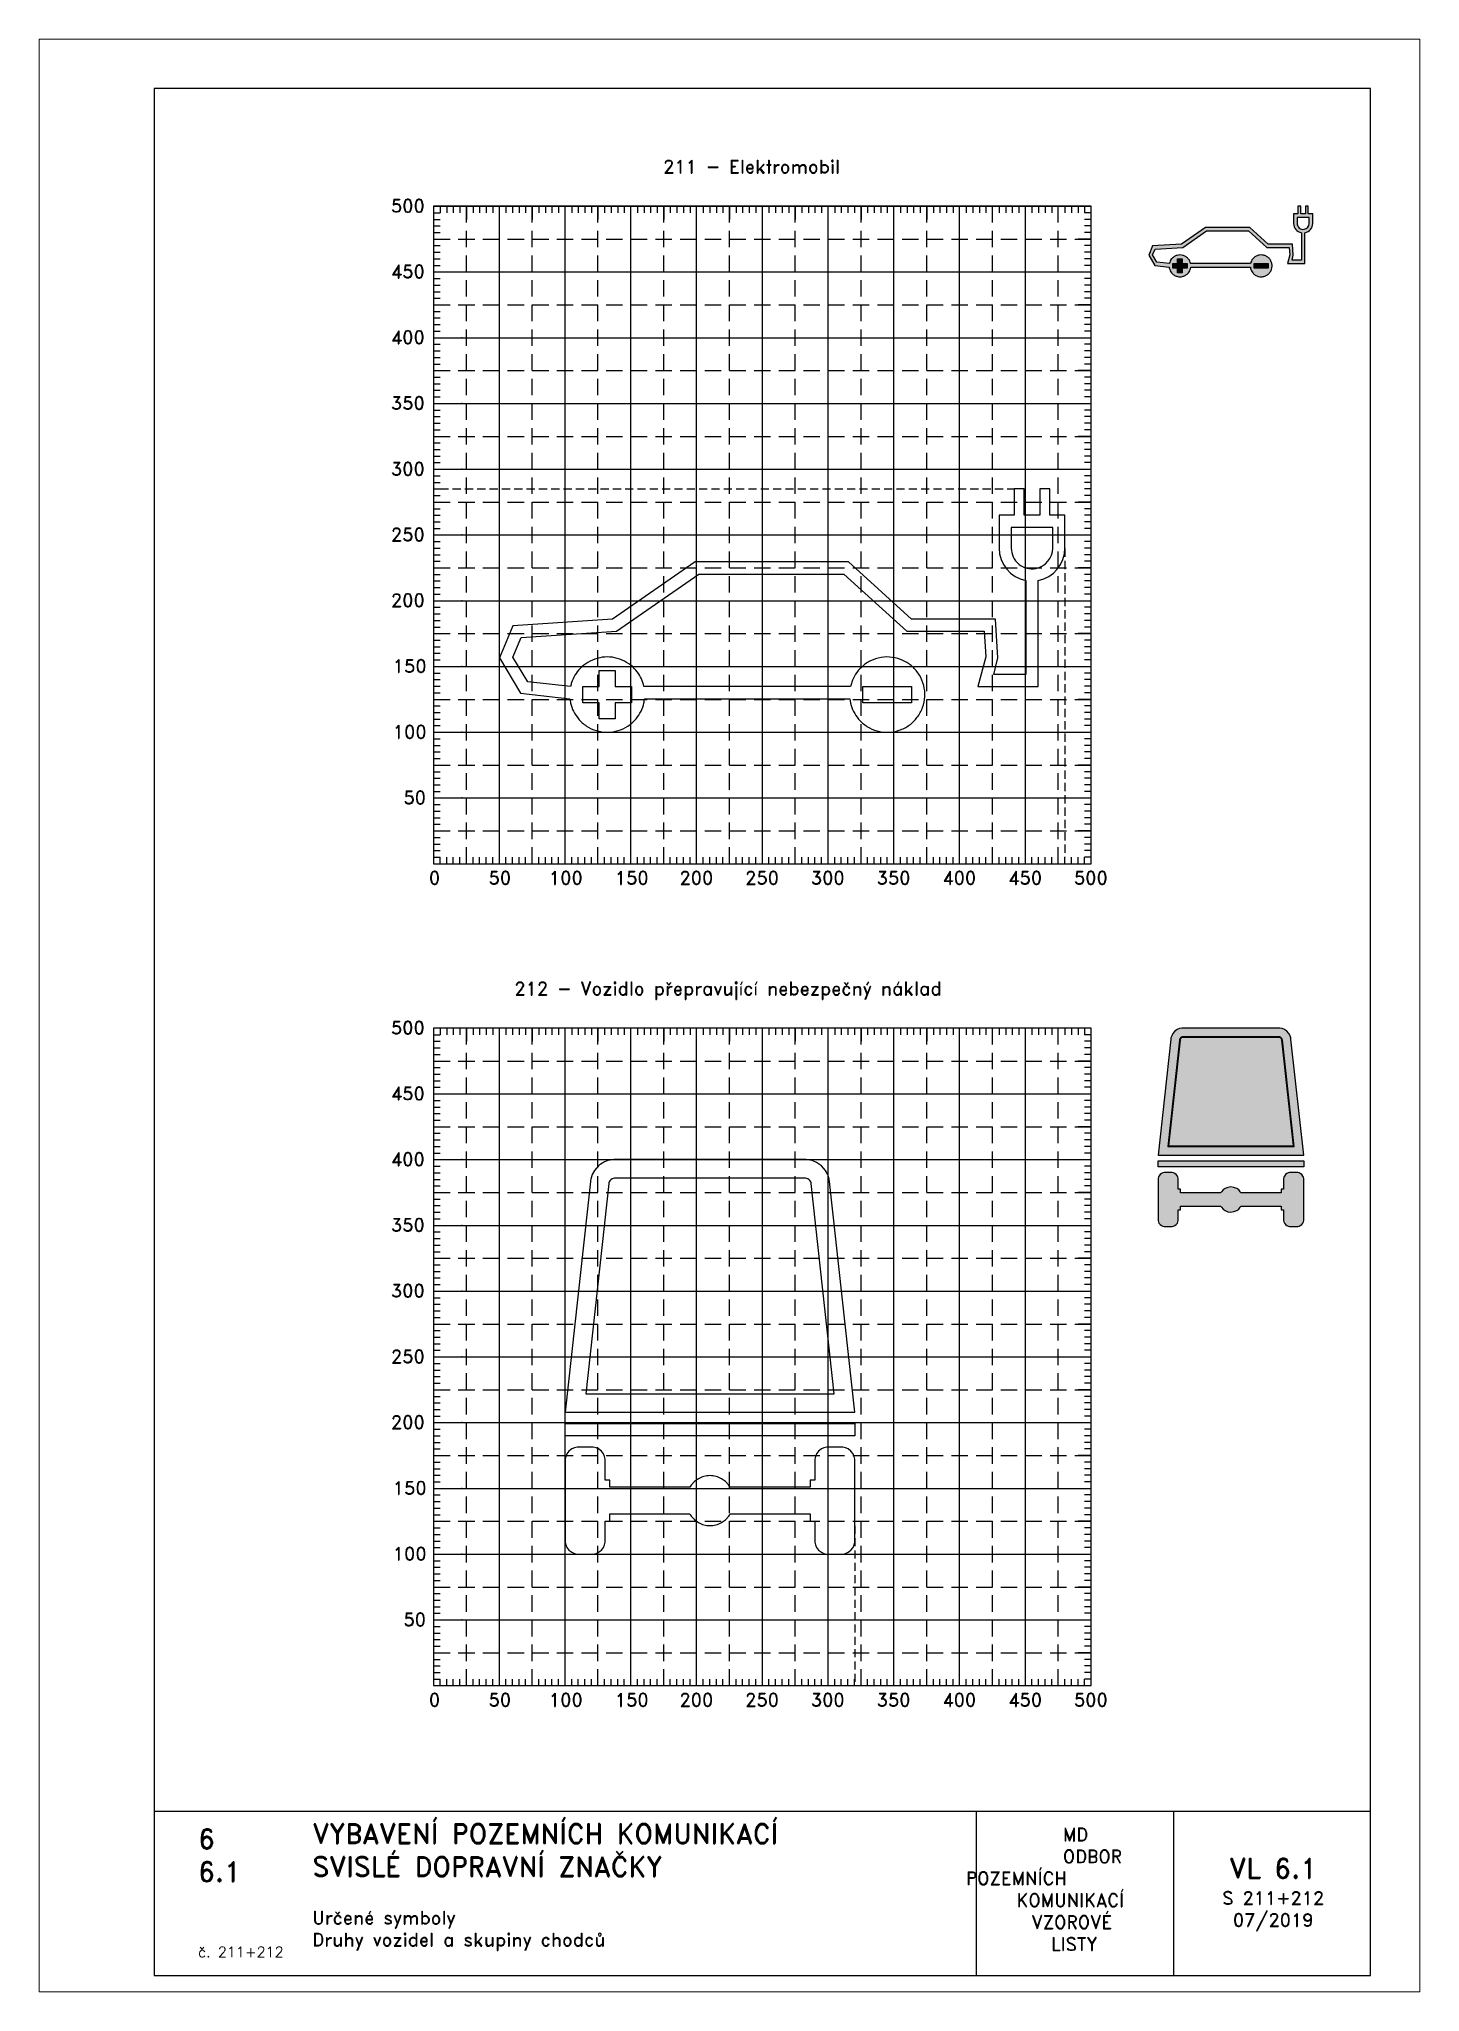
# Paper-space layout '211+212' of a CAD drawing. Header units: millimetres. Extents: x 0 to 210, y 0 to 297.
import ezdxf

# ---------------------------------------------------------------- set-up
doc = ezdxf.new("R2010")
doc.units = ezdxf.units.MM
doc.header["$LTSCALE"] = 5
doc.linetypes.add('ČÁRKOVANÁX2', pattern=[1.5, 1, -0.5])
for name, color, linetype in [('Kóty', 2, 'Continuous'), ('Pomocná', 2, 'Continuous'), ('Rozpiska', 7, 'Continuous'), ('Značka', 7, 'Continuous')]:
    doc.layers.add(name, color=color, linetype=linetype)
doc.layers.add('Rámeček', color=6, linetype='Continuous', plot=False)
doc.styles.get("Standard").update_dxf_attribs({"font": 'romand.shx', "height": 25})

psp = doc.layouts.new('211+212')

# ---------------------------------------------------------------- texts
at = {"layer": 'Kóty', "char_height": 2, "attachment_point": 1}
for s, insert in [('\\pi34.90469;211 - Elektromobil', (60, 278.6)), ('\\pi12.28553;212 - Vozidlo přepravující nebezpečný náklad', (60, 153.6))]:
    psp.add_mtext_dynamic_manual_height_columns(s, width=100, gutter_width=125, heights=[0], dxfattribs=dict(at, insert=insert))
at = {"layer": 'Pomocná', "char_height": 2, "attachment_point": 1}
for s, insert in [('\\pi1.41968;500', (52.09, 272.65)), ('\\pi1.41968;450', (52.09, 262.65)), ('\\pi1.41968;400', (52.09, 252.65)), ('\\pi1.41968;350', (52.09, 242.65)), ('\\pi1.41968;300', (52.09, 232.65)), ('\\pi1.41968;250', (52.09, 222.65)), ('\\pi1.41968;200', (52.09, 212.65)), ('\\pi1.70539;150', (52.09, 202.65)), ('\\pi1.70539;100', (52.09, 192.65)), ('\\pi3.32444;50', (52.09, 182.65)), ('\\pi2.6146;0', (56.68, 170.43)), ('\\pi1.66222;50', (66.69, 170.43)), ('\\pi0.85269;100', (76.68, 170.43)), ('\\pi0.85269;150', (86.71, 170.43)), ('\\pi0.70984;200', (96.68, 170.43)), ('\\pi0.70984;250', (106.67, 170.43)), ('\\pi0.70984;300', (116.66, 170.43)), ('\\pi0.70984;350', (126.68, 170.43)), ('\\pi0.70984;400', (136.67, 170.43)), ('\\pi0.70984;450', (146.68, 170.43)), ('\\pi0.70984;500', (156.67, 170.43)), ('\\pi1.41968;500', (52.09, 147.65)), ('\\pi1.41968;450', (52.09, 137.65)), ('\\pi1.41968;400', (52.09, 127.65)), ('\\pi1.41968;350', (52.09, 117.65)), ('\\pi1.41968;300', (52.09, 107.65)), ('\\pi1.41968;250', (52.09, 97.65)), ('\\pi1.41968;200', (52.09, 87.65)), ('\\pi1.70539;150', (52.09, 77.65)), ('\\pi1.70539;100', (52.09, 67.65)), ('\\pi3.32444;50', (52.09, 57.65)), ('\\pi2.6146;0', (56.68, 45.43)), ('\\pi1.66222;50', (66.69, 45.43)), ('\\pi0.85269;100', (76.68, 45.43)), ('\\pi0.85269;150', (86.71, 45.43)), ('\\pi0.70984;200', (96.68, 45.43)), ('\\pi0.70984;250', (106.67, 45.43)), ('\\pi0.70984;300', (116.66, 45.43)), ('\\pi0.70984;350', (126.68, 45.43)), ('\\pi0.70984;400', (136.67, 45.43)), ('\\pi0.70984;450', (146.68, 45.43)), ('\\pi0.70984;500', (156.67, 45.43))]:
    psp.add_mtext_dynamic_manual_height_columns(s, width=6.5625, gutter_width=100, heights=[0], dxfattribs=dict(at, insert=insert))
at = {"layer": 'Rozpiska', "color": 7}
for s, width, heights, insert, char_height, attachment_point in [('6', 149.0422, [0], (24.17, 24.77), 3, 1), ('{\\C6;VYBAVENÍ POZEMNÍCH KOMUNIKACÍ\\P}SVISLÉ DOPRAVNÍ ZNAČKY{\\H1.34524x; }', 149.0422, [0], (41.56, 25.56), 3, 1), ('\\pi14.7414;{\\C6;MD\\P\\pi2.36044;}ODBOR POZEMNÍCH{\\H1.57143x; }\\P\\pi7.69378;KOMUNIKACÍ{\\H1.5x; }\\P\\pi9.97949;{\\C6;VZOROVÉ\\H1.47619x; \\H0.67742x;\\P\\pi12.93187;LISTY\\H1.26984x; }', 33.1018, [0], (140.95, 24.95), 2, 1), ('6.1', 149.0422, [0], (24.17, 19.78), 3, 1), ('{\\H1.5x;\\C6;VL 6.1\\P\\H0.66667x;S 211+212\\H1.66666x; \\H0.6x;\\P07/2019\\H1.80159x; }', 21.4411, [0], (187.69, 14.78), 2, 5), ('{\\C6;Určené symboly\\P}Druhy vozidel a skupiny chodců{\\H1.83333x; }', 149.0422, [0], (41.56, 12.29), 2, 1), ('{\\C6;č. 211+212}', 18.3305, [2.67], (24.17, 6.88), 1.6, 1)]:
    psp.add_mtext_dynamic_manual_height_columns(s, width=width, gutter_width=100, heights=heights, dxfattribs=dict(at, insert=insert, char_height=char_height, attachment_point=attachment_point))

# ---------------------------------------------------------------- hatches: boundary and pattern name
at = {"layer": 'Značka'}
h = psp.add_hatch(color=249, dxfattribs=at)
h.dxf.hatch_style = 1
edge = h.paths.add_edge_path(flags=16)
edge.add_arc((192.24, 268.96), 0.914, 280.6658, 360)
edge.add_line((193.15, 268.96), (193.15, 269.88))
edge.add_line((193.15, 269.88), (191.32, 269.88))
edge.add_line((191.32, 269.88), (191.32, 268.96))
edge.add_arc((192.24, 268.96), 0.914, 180, 280.6658)
edge = h.paths.add_edge_path()
edge.add_arc((173.42, 262.46), 1.56, 206.3008, 220.6126)
edge.add_arc((173.45, 262.42), 1.56, 218.789, 236.5717)
edge.add_arc((173.46, 262.42), 1.56, 236.4753, 254.2419)
edge.add_arc((173.51, 262.41), 1.57, 252.342, 270.0678)
edge.add_arc((173.51, 262.41), 1.57, 269.969, 287.6393)
edge.add_arc((173.55, 262.43), 1.58, 285.9805, 303.5821)
edge.add_arc((173.54, 262.46), 1.61, 303.5042, 320.8019)
edge.add_arc((173.6, 262.47), 1.56, 319.0734, 333.3835)
edge.add_arc((173.73, 262.4), 1.42, 333.2933, 348.8491)
edge.add_arc((173.39, 262.51), 1.77, 347.7281, 350.8639)
edge.add_line((175.14, 262.22), (175.15, 262.32))
edge.add_line((175.15, 262.32), (175.16, 262.32))
edge.add_line((175.16, 262.32), (184.21, 262.32))
edge.add_line((184.21, 262.32), (184.22, 262.22))
edge.add_line((184.22, 262.22), (184.24, 262.13))
edge.add_arc((185.76, 262.46), 1.56, 192.2769, 206.7627)
edge.add_arc((185.76, 262.45), 1.56, 206.6901, 221.2935)
edge.add_arc((185.8, 262.42), 1.56, 219.4364, 237.5619)
edge.add_arc((185.8, 262.42), 1.56, 237.4598, 255.5686)
edge.add_arc((185.85, 262.41), 1.57, 253.6352, 271.7192)
edge.add_arc((185.86, 262.42), 1.58, 271.6221, 289.5969)
edge.add_arc((185.9, 262.44), 1.58, 287.8929, 305.8243)
edge.add_arc((185.9, 262.44), 1.58, 305.7252, 323.6706)
edge.add_arc((185.93, 262.47), 1.58, 322.017, 339.9616)
edge.add_arc((185.93, 262.48), 1.58, 339.8693, 357.8121)
edge.add_arc((185.93, 262.52), 1.58, 356.1598, 374.099)
edge.add_arc((185.93, 262.52), 1.58, 13.998, 31.9312)
edge.add_arc((185.91, 262.56), 1.58, 30.2897, 48.2325)
edge.add_arc((185.91, 262.56), 1.58, 48.1311, 66.0787)
edge.add_arc((185.87, 262.58), 1.58, 64.4318, 82.3635)
edge.add_arc((185.86, 262.59), 1.57, 82.2564, 100.2369)
edge.add_arc((185.82, 262.58), 1.58, 98.6077, 116.5647)
edge.add_arc((185.83, 262.55), 1.61, 116.4809, 134.1141)
edge.add_arc((185.77, 262.55), 1.56, 132.3568, 146.943)
edge.add_arc((185.65, 262.62), 1.42, 146.859, 162.7139)
edge.add_arc((185.96, 262.49), 1.77, 161.5602, 164.7621)
edge.add_line((184.26, 262.95), (184.23, 262.86))
edge.add_line((184.23, 262.86), (175.16, 262.86))
edge.add_line((175.16, 262.86), (175.13, 262.86))
edge.add_line((175.13, 262.86), (175.1, 262.94))
edge.add_arc((173.15, 262.42), 2.02, 15.0388, 17.5879)
edge.add_arc((173.6, 262.55), 1.56, 17.7643, 30.9699)
edge.add_arc((173.59, 262.55), 1.56, 30.9143, 44.1846)
edge.add_arc((173.56, 262.59), 1.56, 42.4803, 58.9738)
edge.add_arc((173.56, 262.59), 1.56, 58.8999, 75.3822)
edge.add_arc((173.51, 262.59), 1.57, 73.6049, 90.0511)
edge.add_arc((173.51, 262.59), 1.57, 89.9728, 106.3757)
edge.add_arc((173.47, 262.58), 1.58, 104.8237, 121.1525)
edge.add_arc((173.48, 262.55), 1.61, 121.0931, 137.1318)
edge.add_arc((173.42, 262.55), 1.56, 135.5127, 148.7876)
edge.add_arc((173.3, 262.62), 1.42, 148.7186, 163.1695)
edge.add_arc((173.62, 262.49), 1.77, 162.1247, 165.026)
edge.add_arc((177.05, 261.57), 5.32, 165.0314, 165.9986)
edge.add_line((171.89, 262.86), (170.01, 263.07))
edge.add_line((170.01, 263.07), (169.35, 264.16))
edge.add_line((169.35, 264.16), (169.71, 265.03))
edge.add_line((169.71, 265.03), (173.92, 265.31))
edge.add_line((173.92, 265.31), (177.55, 267.82))
edge.add_line((177.55, 267.82), (183.93, 267.82))
edge.add_line((183.93, 267.82), (186.72, 265.3))
edge.add_line((186.72, 265.3), (190.13, 265.3))
edge.add_line((190.13, 265.3), (190.2, 264.17))
edge.add_line((190.2, 264.17), (189.86, 262.86))
edge.add_line((189.86, 262.86), (192.51, 262.86))
edge.add_line((192.51, 262.86), (192.51, 267.54))
edge.add_arc((192.24, 268.96), 1.45, 280.6658, 360)
edge.add_line((193.69, 268.96), (193.69, 270.41))
edge.add_line((193.69, 270.41), (193.02, 270.41))
edge.add_line((193.02, 270.41), (193.02, 271.57))
edge.add_line((193.02, 271.57), (192.59, 271.57))
edge.add_line((192.59, 271.57), (192.59, 270.41))
edge.add_line((192.59, 270.41), (191.89, 270.41))
edge.add_line((191.89, 270.41), (191.89, 271.57))
edge.add_line((191.89, 271.57), (191.45, 271.57))
edge.add_line((191.45, 271.57), (191.45, 270.41))
edge.add_line((191.45, 270.41), (190.79, 270.41))
edge.add_line((190.79, 270.41), (190.79, 268.96))
edge.add_arc((192.24, 268.96), 1.45, 180, 259.3505)
edge.add_line((191.97, 267.54), (191.97, 263.39))
edge.add_line((191.97, 263.39), (190.55, 263.39))
edge.add_line((190.55, 263.39), (190.74, 264.12))
edge.add_line((190.74, 264.12), (190.63, 265.83))
edge.add_line((190.63, 265.83), (186.93, 265.83))
edge.add_line((186.93, 265.83), (184.14, 268.35))
edge.add_line((184.14, 268.35), (177.38, 268.35))
edge.add_line((177.38, 268.35), (173.74, 265.83))
edge.add_line((173.74, 265.83), (169.34, 265.54))
edge.add_line((169.34, 265.54), (168.75, 264.12))
edge.add_line((168.75, 264.12), (169.69, 262.56))
edge.add_line((169.69, 262.56), (171.86, 262.32))
edge.add_arc((177.84, 263.19), 6.04, 188.2955, 189.2135)
edge.add_arc((173.86, 262.55), 2.02, 189.2129, 191.9649)
edge.add_arc((173.42, 262.46), 1.56, 192.1782, 206.3733)
h = psp.add_hatch(color=255, dxfattribs=at)
h.dxf.hatch_style = 1
h.paths.add_polyline_path([(172.44, 262.15), (172.44, 262.86), (173.15, 262.86), (173.15, 263.57), (173.86, 263.57), (173.86, 262.86), (174.58, 262.86), (174.58, 262.15), (173.86, 262.15), (173.86, 261.43), (173.15, 261.43), (173.15, 262.15)])
h = psp.add_hatch(color=255, dxfattribs=at)
h.dxf.hatch_style = 1
h.paths.add_polyline_path([(184.78, 262.15), (184.78, 262.86), (186.93, 262.86), (186.93, 262.15)])
h = psp.add_hatch(color=249, dxfattribs=at)
h.dxf.hatch_style = 1
h.paths.add_polyline_path([(189.26, 122.08), (188.92, 122.08), (188.92, 121.53), (182.78, 121.53), (182.73, 121.62), (182.68, 121.69), (182.44, 121.97), (182.13, 122.18), (181.71, 122.36), (181.25, 122.42), (180.79, 122.36), (180.37, 122.18), (180.06, 121.97), (179.82, 121.69), (179.77, 121.62), (179.72, 121.53), (173.58, 121.53), (173.58, 122.08), (173.24, 122.08), (173.24, 123.58), (173.24, 123.64), (173.24, 123.69), (173.19, 123.9), (173.11, 124.09), (172.94, 124.3), (172.73, 124.46), (172.54, 124.56), (172.33, 124.6), (172.27, 124.6), (172.22, 124.61), (171.2, 124.61), (171.14, 124.6), (171.09, 124.6), (170.88, 124.56), (170.69, 124.46), (170.47, 124.3), (170.31, 124.09), (170.22, 123.9), (170.18, 123.69), (170.18, 123.64), (170.18, 123.58), (170.18, 117.44), (170.18, 117.4), (170.18, 117.34), (170.22, 117.13), (170.31, 116.93), (170.47, 116.73), (170.69, 116.57), (170.88, 116.47), (171.09, 116.43), (171.14, 116.43), (171.2, 116.43), (172.22, 116.43), (172.27, 116.43), (172.33, 116.43), (172.54, 116.47), (172.73, 116.57), (172.94, 116.73), (173.11, 116.93), (173.2, 117.13), (173.24, 117.34), (173.24, 117.4), (173.24, 117.44), (173.24, 118.95), (173.58, 118.95), (173.58, 119.49), (179.72, 119.49), (179.77, 119.41), (179.82, 119.34), (180.06, 119.06), (180.37, 118.85), (180.79, 118.66), (181.25, 118.6), (181.71, 118.67), (182.13, 118.85), (182.44, 119.05), (182.68, 119.34), (182.73, 119.41), (182.78, 119.49), (188.92, 119.49), (188.92, 118.95), (189.26, 118.95), (189.26, 117.44), (189.26, 117.4), (189.26, 117.34), (189.31, 117.13), (189.39, 116.93), (189.56, 116.73), (189.77, 116.57), (189.96, 116.47), (190.17, 116.43), (190.23, 116.43), (190.28, 116.43), (191.3, 116.43), (191.36, 116.43), (191.41, 116.43), (191.62, 116.47), (191.81, 116.57), (192.03, 116.73), (192.19, 116.93), (192.28, 117.13), (192.32, 117.34), (192.32, 117.4), (192.32, 117.44), (192.32, 123.58), (192.32, 123.64), (192.32, 123.69), (192.28, 123.9), (192.19, 124.09), (192.03, 124.3), (191.81, 124.46), (191.62, 124.56), (191.41, 124.6), (191.36, 124.6), (191.3, 124.61), (190.28, 124.61), (190.23, 124.6), (190.17, 124.6), (189.96, 124.56), (189.77, 124.46), (189.56, 124.3), (189.39, 124.09), (189.3, 123.9), (189.26, 123.69), (189.26, 123.64), (189.26, 123.58)])
h.paths.add_polyline_path([(170.18, 125.46), (170.18, 126.41), (192.32, 126.41), (192.32, 125.46)])
h.paths.add_polyline_path([(188.51, 146.58), (173.99, 146.58), (173.89, 146.58), (173.8, 146.57), (173.44, 146.51), (173.1, 146.37), (172.73, 146.1), (172.43, 145.76), (172.25, 145.43), (172.14, 145.09), (172.13, 144.99), (172.11, 144.91), (170.18, 127.26), (192.32, 127.26), (190.39, 144.91), (190.37, 144.99), (190.36, 145.09), (190.25, 145.43), (190.07, 145.76), (189.77, 146.1), (189.4, 146.37), (189.06, 146.51), (188.7, 146.57), (188.61, 146.58)])
h.paths.add_polyline_path([(188.51, 145.17), (173.99, 145.17), (173.96, 145.17), (173.94, 145.17), (173.85, 145.15), (173.76, 145.11), (173.67, 145.05), (173.6, 144.96), (173.55, 144.89), (173.52, 144.79), (173.52, 144.77), (173.52, 144.75), (171.75, 128.68), (190.75, 128.68), (188.98, 144.75), (188.98, 144.77), (188.98, 144.79), (188.95, 144.89), (188.9, 144.96), (188.83, 145.05), (188.74, 145.11), (188.65, 145.15), (188.56, 145.17), (188.54, 145.17)], flags=16)
h = psp.add_hatch(color=30, dxfattribs=at)
h.dxf.hatch_style = 1
h.paths.add_polyline_path([(188.51, 145.26), (173.99, 145.26), (173.96, 145.26), (173.93, 145.26), (173.82, 145.25), (173.72, 145.2), (173.61, 145.12), (173.52, 145.02), (173.46, 144.93), (173.43, 144.81), (173.43, 144.78), (173.42, 144.77), (171.65, 128.58), (190.85, 128.58), (189.08, 144.77), (189.07, 144.78), (189.07, 144.81), (189.04, 144.92), (188.98, 145.02), (188.89, 145.12), (188.78, 145.2), (188.68, 145.25), (188.57, 145.26), (188.54, 145.26)])

# ---------------------------------------------------------------- linework, layer by layer
for p, q in [((60, 171.58), (65, 171.58)), ((60, 46.58), (65, 46.58))]:
    psp.add_line(p, q)
at = {"layer": 'Kóty'}
psp.add_lwpolyline([(60, 271.58), (160, 271.58), (160, 271.58), (60, 271.58)], close=True, dxfattribs=at)
at = {"layer": 'Pomocná'}
for p, q in [((60, 270.58), (61, 270.58)), ((61, 271.58), (61, 270.58)), ((62, 271.58), (62, 270.58)), ((63, 271.58), (63, 270.58)), ((64, 271.58), (64, 270.58)), ((65, 271.58), (65, 269.58)), ((66, 271.58), (66, 270.58)), ((67, 271.58), (67, 270.58)), ((68, 271.58), (68, 270.58)), ((69, 271.58), (69, 270.58)), ((71, 271.58), (71, 270.58)), ((72, 271.58), (72, 270.58)), ((73, 271.58), (73, 270.58)), ((74, 271.58), (74, 270.58)), ((75, 271.58), (75, 269.58)), ((76, 271.58), (76, 270.58)), ((77, 271.58), (77, 270.58)), ((78, 271.58), (78, 270.58)), ((79, 271.58), (79, 270.58)), ((81, 271.58), (81, 270.58)), ((82, 271.58), (82, 270.58)), ((83, 271.58), (83, 270.58)), ((84, 271.58), (84, 270.58)), ((85, 271.58), (85, 269.58)), ((86, 271.58), (86, 270.58)), ((87, 271.58), (87, 270.58)), ((88, 271.58), (88, 270.58)), ((89, 271.58), (89, 270.58)), ((91, 271.58), (91, 270.58)), ((92, 271.58), (92, 270.58)), ((93, 271.58), (93, 270.58)), ((94, 271.58), (94, 270.58)), ((95, 271.58), (95, 269.58)), ((96, 271.58), (96, 270.58)), ((97, 271.58), (97, 270.58)), ((98, 271.58), (98, 270.58)), ((99, 271.58), (99, 270.58)), ((101, 271.58), (101, 270.58)), ((102, 271.58), (102, 270.58)), ((103, 271.58), (103, 270.58)), ((104, 271.58), (104, 270.58)), ((105, 271.58), (105, 269.58)), ((106, 271.58), (106, 270.58)), ((107, 271.58), (107, 270.58)), ((108, 271.58), (108, 270.58)), ((109, 271.58), (109, 270.58)), ((111, 271.58), (111, 270.58)), ((112, 271.58), (112, 270.58)), ((113, 271.58), (113, 270.58)), ((114, 271.58), (114, 270.58)), ((115, 271.58), (115, 269.58)), ((116, 271.58), (116, 270.58)), ((117, 271.58), (117, 270.58)), ((118, 271.58), (118, 270.58)), ((119, 271.58), (119, 270.58)), ((121, 271.58), (121, 270.58)), ((122, 271.58), (122, 270.58)), ((123, 271.58), (123, 270.58)), ((124, 271.58), (124, 270.58)), ((125, 271.58), (125, 269.58)), ((126, 271.58), (126, 270.58)), ((127, 271.58), (127, 270.58)), ((128, 271.58), (128, 270.58)), ((129, 271.58), (129, 270.58)), ((131, 271.58), (131, 270.58)), ((132, 271.58), (132, 270.58)), ((133, 271.58), (133, 270.58)), ((134, 271.58), (134, 270.58)), ((135, 271.58), (135, 269.58)), ((136, 271.58), (136, 270.58)), ((137, 271.58), (137, 270.58)), ((138, 271.58), (138, 270.58)), ((139, 271.58), (139, 270.58)), ((141, 271.58), (141, 270.58)), ((142, 271.58), (142, 270.58)), ((143, 271.58), (143, 270.58)), ((144, 271.58), (144, 270.58)), ((146, 271.58), (146, 270.58)), ((147, 271.58), (147, 270.58)), ((148, 271.58), (148, 270.58)), ((149, 271.58), (149, 270.58)), ((151, 271.58), (151, 270.58)), ((152, 271.58), (152, 270.58)), ((153, 271.58), (153, 270.58)), ((154, 271.58), (154, 270.58)), ((156, 271.58), (156, 270.58)), ((157, 271.58), (157, 270.58)), ((158, 271.58), (158, 270.58)), ((159, 271.58), (159, 270.58)), ((160, 270.58), (159, 270.58)), ((60, 269.58), (61, 269.58)), ((60, 268.58), (61, 268.58)), ((60, 267.58), (61, 267.58)), ((160, 269.58), (159, 269.58)), ((160, 268.58), (159, 268.58)), ((160, 267.58), (159, 267.58)), ((60, 266.58), (62, 266.58)), ((60, 265.58), (61, 265.58)), ((60, 264.58), (61, 264.58)), ((160, 266.58), (158, 266.58)), ((160, 265.58), (159, 265.58)), ((160, 264.58), (159, 264.58)), ((60, 263.58), (61, 263.58)), ((60, 262.58), (61, 262.58)), ((160, 263.58), (159, 263.58)), ((160, 262.58), (159, 262.58)), ((60, 260.58), (61, 260.58)), ((60, 259.58), (61, 259.58)), ((60, 258.58), (61, 258.58)), ((160, 260.58), (159, 260.58)), ((160, 259.58), (159, 259.58)), ((160, 258.58), (159, 258.58)), ((60, 257.58), (61, 257.58)), ((60, 256.58), (62, 256.58)), ((60, 255.58), (61, 255.58)), ((160, 256.58), (158, 256.58)), ((160, 257.58), (159, 257.58)), ((160, 255.58), (159, 255.58)), ((60, 254.58), (61, 254.58)), ((60, 253.58), (61, 253.58)), ((60, 252.58), (61, 252.58)), ((160, 254.58), (159, 254.58)), ((160, 253.58), (159, 253.58)), ((160, 252.58), (159, 252.58)), ((60, 250.58), (61, 250.58)), ((60, 249.58), (61, 249.58)), ((160, 250.58), (159, 250.58)), ((160, 249.58), (159, 249.58)), ((60, 248.58), (61, 248.58)), ((60, 247.58), (61, 247.58)), ((60, 246.58), (62, 246.58)), ((160, 246.58), (158, 246.58)), ((160, 248.58), (159, 248.58)), ((160, 247.58), (159, 247.58)), ((60, 245.58), (61, 245.58)), ((60, 244.58), (61, 244.58)), ((60, 243.58), (61, 243.58)), ((160, 245.58), (159, 245.58)), ((160, 244.58), (159, 244.58)), ((160, 243.58), (159, 243.58)), ((60, 242.58), (61, 242.58)), ((60, 240.58), (61, 240.58)), ((160, 242.58), (159, 242.58)), ((160, 240.58), (159, 240.58)), ((60, 239.58), (61, 239.58)), ((60, 238.58), (61, 238.58)), ((160, 239.58), (159, 239.58)), ((160, 238.58), (159, 238.58)), ((60, 237.58), (61, 237.58)), ((60, 236.58), (62, 236.58)), ((60, 235.58), (61, 235.58)), ((160, 236.58), (158, 236.58)), ((160, 237.58), (159, 237.58)), ((160, 235.58), (159, 235.58)), ((60, 234.58), (61, 234.58)), ((60, 233.58), (61, 233.58)), ((60, 232.58), (61, 232.58)), ((160, 234.58), (159, 234.58)), ((160, 233.58), (159, 233.58)), ((160, 232.58), (159, 232.58)), ((60, 230.58), (61, 230.58)), ((60, 229.58), (61, 229.58)), ((160, 230.58), (159, 230.58)), ((160, 229.58), (159, 229.58)), ((60, 228.58), (61, 228.58)), ((60, 227.58), (61, 227.58)), ((60, 226.58), (62, 226.58)), ((160, 226.58), (158, 226.58)), ((160, 228.58), (159, 228.58)), ((160, 227.58), (159, 227.58)), ((60, 225.58), (61, 225.58)), ((60, 224.58), (61, 224.58)), ((60, 223.58), (61, 223.58)), ((160, 225.58), (159, 225.58)), ((160, 224.58), (159, 224.58)), ((160, 223.58), (159, 223.58)), ((60, 222.58), (61, 222.58)), ((60, 220.58), (61, 220.58)), ((160, 222.58), (159, 222.58)), ((160, 220.58), (159, 220.58)), ((60, 219.58), (61, 219.58)), ((60, 218.58), (61, 218.58)), ((60, 217.58), (61, 217.58)), ((160, 219.58), (159, 219.58)), ((160, 218.58), (159, 218.58)), ((160, 217.58), (159, 217.58)), ((60, 216.58), (62, 216.58)), ((60, 215.58), (61, 215.58)), ((60, 214.58), (61, 214.58)), ((160, 216.58), (158, 216.58)), ((160, 215.58), (159, 215.58)), ((160, 214.58), (159, 214.58)), ((60, 213.58), (61, 213.58)), ((60, 212.58), (61, 212.58)), ((160, 213.58), (159, 213.58)), ((160, 212.58), (159, 212.58)), ((60, 210.58), (61, 210.58)), ((60, 209.58), (61, 209.58)), ((60, 208.58), (61, 208.58)), ((160, 210.58), (159, 210.58)), ((160, 209.58), (159, 209.58)), ((160, 208.58), (159, 208.58)), ((60, 207.58), (61, 207.58)), ((60, 206.58), (62, 206.58)), ((60, 205.58), (61, 205.58)), ((160, 206.58), (158, 206.58)), ((160, 207.58), (159, 207.58)), ((160, 205.58), (159, 205.58)), ((60, 204.58), (61, 204.58)), ((60, 203.58), (61, 203.58)), ((60, 202.58), (61, 202.58)), ((160, 204.58), (159, 204.58)), ((160, 203.58), (159, 203.58)), ((160, 202.58), (159, 202.58)), ((60, 200.58), (61, 200.58)), ((60, 199.58), (61, 199.58)), ((160, 200.58), (159, 200.58)), ((160, 199.58), (159, 199.58)), ((60, 198.58), (61, 198.58)), ((60, 197.58), (61, 197.58)), ((60, 196.58), (62, 196.58)), ((160, 196.58), (158, 196.58)), ((160, 198.58), (159, 198.58)), ((160, 197.58), (159, 197.58)), ((60, 195.58), (61, 195.58)), ((60, 194.58), (61, 194.58)), ((60, 193.58), (61, 193.58)), ((160, 195.58), (159, 195.58)), ((160, 194.58), (159, 194.58)), ((160, 193.58), (159, 193.58)), ((60, 192.58), (61, 192.58)), ((60, 190.58), (61, 190.58)), ((160, 192.58), (159, 192.58)), ((160, 190.58), (159, 190.58)), ((60, 189.58), (61, 189.58)), ((60, 188.58), (61, 188.58)), ((60, 187.58), (61, 187.58)), ((160, 189.58), (159, 189.58)), ((160, 188.58), (159, 188.58)), ((160, 187.58), (159, 187.58)), ((60, 186.58), (62, 186.58)), ((60, 185.58), (61, 185.58)), ((60, 184.58), (61, 184.58)), ((160, 186.58), (158, 186.58)), ((160, 185.58), (159, 185.58)), ((160, 184.58), (159, 184.58)), ((60, 183.58), (61, 183.58)), ((60, 182.58), (61, 182.58)), ((160, 183.58), (159, 183.58)), ((160, 182.58), (159, 182.58)), ((60, 180.58), (61, 180.58)), ((60, 179.58), (61, 179.58)), ((60, 178.58), (61, 178.58)), ((160, 180.58), (159, 180.58)), ((160, 179.58), (159, 179.58)), ((160, 178.58), (159, 178.58)), ((60, 177.58), (61, 177.58)), ((60, 176.58), (62, 176.58)), ((60, 175.58), (61, 175.58)), ((160, 176.58), (158, 176.58)), ((160, 177.58), (159, 177.58)), ((160, 175.58), (159, 175.58)), ((60, 174.58), (61, 174.58)), ((60, 173.58), (61, 173.58)), ((60, 172.58), (61, 172.58)), ((61, 171.58), (61, 172.58)), ((62, 171.58), (62, 172.58)), ((63, 171.58), (63, 172.58)), ((64, 171.58), (64, 172.58)), ((65, 171.58), (65, 173.58)), ((66, 171.58), (66, 172.58)), ((67, 171.58), (67, 172.58)), ((68, 171.58), (68, 172.58)), ((69, 171.58), (69, 172.58)), ((71, 171.58), (71, 172.58)), ((72, 171.58), (72, 172.58)), ((73, 171.58), (73, 172.58)), ((74, 171.58), (74, 172.58)), ((75, 171.58), (75, 173.58)), ((76, 171.58), (76, 172.58)), ((77, 171.58), (77, 172.58)), ((78, 171.58), (78, 172.58)), ((79, 171.58), (79, 172.58)), ((81, 171.58), (81, 172.58)), ((82, 171.58), (82, 172.58)), ((83, 171.58), (83, 172.58)), ((84, 171.58), (84, 172.58)), ((85, 171.58), (85, 173.58)), ((86, 171.58), (86, 172.58)), ((87, 171.58), (87, 172.58)), ((88, 171.58), (88, 172.58)), ((89, 171.58), (89, 172.58)), ((91, 171.58), (91, 172.58)), ((92, 171.58), (92, 172.58)), ((93, 171.58), (93, 172.58)), ((94, 171.58), (94, 172.58)), ((95, 171.58), (95, 173.58)), ((96, 171.58), (96, 172.58)), ((97, 171.58), (97, 172.58)), ((98, 171.58), (98, 172.58)), ((99, 171.58), (99, 172.58)), ((101, 171.58), (101, 172.58)), ((102, 171.58), (102, 172.58)), ((103, 171.58), (103, 172.58)), ((104, 171.58), (104, 172.58)), ((105, 171.58), (105, 173.58)), ((106, 171.58), (106, 172.58)), ((107, 171.58), (107, 172.58)), ((108, 171.58), (108, 172.58)), ((109, 171.58), (109, 172.58)), ((111, 171.58), (111, 172.58)), ((112, 171.58), (112, 172.58)), ((113, 171.58), (113, 172.58)), ((114, 171.58), (114, 172.58)), ((115, 171.58), (115, 173.58)), ((116, 171.58), (116, 172.58)), ((117, 171.58), (117, 172.58)), ((118, 171.58), (118, 172.58)), ((119, 171.58), (119, 172.58)), ((121, 171.58), (121, 172.58)), ((122, 171.58), (122, 172.58)), ((123, 171.58), (123, 172.58)), ((124, 171.58), (124, 172.58)), ((125, 171.58), (125, 173.58)), ((126, 171.58), (126, 172.58)), ((127, 171.58), (127, 172.58)), ((128, 171.58), (128, 172.58)), ((129, 171.58), (129, 172.58)), ((131, 171.58), (131, 172.58)), ((132, 171.58), (132, 172.58)), ((133, 171.58), (133, 172.58)), ((134, 171.58), (134, 172.58)), ((135, 171.58), (135, 173.58)), ((136, 171.58), (136, 172.58)), ((137, 171.58), (137, 172.58)), ((138, 171.58), (138, 172.58)), ((139, 171.58), (139, 172.58)), ((141, 171.58), (141, 172.58)), ((142, 171.58), (142, 172.58)), ((143, 171.58), (143, 172.58)), ((144, 171.58), (144, 172.58)), ((145, 171.58), (145, 173.58)), ((146, 171.58), (146, 172.58)), ((147, 171.58), (147, 172.58)), ((148, 171.58), (148, 172.58)), ((149, 171.58), (149, 172.58)), ((151, 171.58), (151, 172.58)), ((152, 171.58), (152, 172.58)), ((153, 171.58), (153, 172.58)), ((154, 171.58), (154, 172.58)), ((155, 171.58), (155, 173.58)), ((156, 171.58), (156, 172.58)), ((157, 171.58), (157, 172.58)), ((158, 171.58), (158, 172.58)), ((160, 174.58), (159, 174.58)), ((160, 173.58), (159, 173.58)), ((160, 172.58), (159, 172.58)), ((159, 171.58), (159, 172.58)), ((60, 145.58), (61, 145.58)), ((61, 146.58), (61, 145.58)), ((62, 146.58), (62, 145.58)), ((63, 146.58), (63, 145.58)), ((64, 146.58), (64, 145.58)), ((65, 146.58), (65, 144.58)), ((66, 146.58), (66, 145.58)), ((67, 146.58), (67, 145.58)), ((68, 146.58), (68, 145.58)), ((69, 146.58), (69, 145.58)), ((71, 146.58), (71, 145.58)), ((72, 146.58), (72, 145.58)), ((73, 146.58), (73, 145.58)), ((74, 146.58), (74, 145.58)), ((75, 146.58), (75, 144.58)), ((76, 146.58), (76, 145.58)), ((77, 146.58), (77, 145.58)), ((78, 146.58), (78, 145.58)), ((79, 146.58), (79, 145.58)), ((81, 146.58), (81, 145.58)), ((82, 146.58), (82, 145.58)), ((83, 146.58), (83, 145.58)), ((84, 146.58), (84, 145.58)), ((85, 146.58), (85, 144.58)), ((86, 146.58), (86, 145.58)), ((87, 146.58), (87, 145.58)), ((88, 146.58), (88, 145.58)), ((89, 146.58), (89, 145.58)), ((91, 146.58), (91, 145.58)), ((92, 146.58), (92, 145.58)), ((93, 146.58), (93, 145.58)), ((94, 146.58), (94, 145.58)), ((95, 146.58), (95, 144.58)), ((96, 146.58), (96, 145.58)), ((97, 146.58), (97, 145.58)), ((98, 146.58), (98, 145.58)), ((99, 146.58), (99, 145.58)), ((101, 146.58), (101, 145.58)), ((102, 146.58), (102, 145.58)), ((103, 146.58), (103, 145.58)), ((104, 146.58), (104, 145.58)), ((105, 146.58), (105, 144.58)), ((106, 146.58), (106, 145.58)), ((107, 146.58), (107, 145.58)), ((108, 146.58), (108, 145.58)), ((109, 146.58), (109, 145.58)), ((111, 146.58), (111, 145.58)), ((112, 146.58), (112, 145.58)), ((113, 146.58), (113, 145.58)), ((114, 146.58), (114, 145.58)), ((115, 146.58), (115, 144.58)), ((116, 146.58), (116, 145.58)), ((117, 146.58), (117, 145.58)), ((118, 146.58), (118, 145.58)), ((119, 146.58), (119, 145.58)), ((121, 146.58), (121, 145.58)), ((122, 146.58), (122, 145.58)), ((123, 146.58), (123, 145.58)), ((124, 146.58), (124, 145.58)), ((125, 146.58), (125, 144.58)), ((126, 146.58), (126, 145.58)), ((127, 146.58), (127, 145.58)), ((128, 146.58), (128, 145.58)), ((129, 146.58), (129, 145.58)), ((131, 146.58), (131, 145.58)), ((132, 146.58), (132, 145.58)), ((133, 146.58), (133, 145.58)), ((134, 146.58), (134, 145.58)), ((135, 146.58), (135, 144.58)), ((136, 146.58), (136, 145.58)), ((137, 146.58), (137, 145.58)), ((138, 146.58), (138, 145.58)), ((139, 146.58), (139, 145.58)), ((141, 146.58), (141, 145.58)), ((142, 146.58), (142, 145.58)), ((143, 146.58), (143, 145.58)), ((144, 146.58), (144, 145.58)), ((146, 146.58), (146, 145.58)), ((147, 146.58), (147, 145.58)), ((148, 146.58), (148, 145.58)), ((149, 146.58), (149, 145.58)), ((151, 146.58), (151, 145.58)), ((152, 146.58), (152, 145.58)), ((153, 146.58), (153, 145.58)), ((154, 146.58), (154, 145.58)), ((156, 146.58), (156, 145.58)), ((157, 146.58), (157, 145.58)), ((158, 146.58), (158, 145.58)), ((159, 146.58), (159, 145.58)), ((160, 145.58), (159, 145.58)), ((60, 144.58), (61, 144.58)), ((60, 143.58), (61, 143.58)), ((60, 142.58), (61, 142.58)), ((160, 144.58), (159, 144.58)), ((160, 143.58), (159, 143.58)), ((160, 142.58), (159, 142.58)), ((60, 141.58), (62, 141.58)), ((60, 140.58), (61, 140.58)), ((160, 141.58), (158, 141.58)), ((160, 140.58), (159, 140.58)), ((60, 139.58), (61, 139.58)), ((60, 138.58), (61, 138.58)), ((60, 137.58), (61, 137.58)), ((160, 139.58), (159, 139.58)), ((160, 138.58), (159, 138.58)), ((160, 137.58), (159, 137.58)), ((60, 135.58), (61, 135.58)), ((60, 134.58), (61, 134.58)), ((160, 135.58), (159, 135.58)), ((160, 134.58), (159, 134.58)), ((60, 133.58), (61, 133.58)), ((60, 132.58), (61, 132.58)), ((60, 131.58), (62, 131.58)), ((160, 131.58), (158, 131.58)), ((160, 133.58), (159, 133.58)), ((160, 132.58), (159, 132.58)), ((60, 130.58), (61, 130.58)), ((60, 129.58), (61, 129.58)), ((60, 128.58), (61, 128.58)), ((160, 130.58), (159, 130.58)), ((160, 129.58), (159, 129.58)), ((160, 128.58), (159, 128.58)), ((60, 127.58), (61, 127.58)), ((60, 125.58), (61, 125.58)), ((160, 127.58), (159, 127.58)), ((160, 125.58), (159, 125.58)), ((60, 124.58), (61, 124.58)), ((60, 123.58), (61, 123.58)), ((60, 122.58), (61, 122.58)), ((160, 124.58), (159, 124.58)), ((160, 123.58), (159, 123.58)), ((160, 122.58), (159, 122.58)), ((60, 121.58), (62, 121.58)), ((60, 120.58), (61, 120.58)), ((60, 119.58), (61, 119.58)), ((160, 121.58), (158, 121.58)), ((160, 120.58), (159, 120.58)), ((160, 119.58), (159, 119.58)), ((60, 118.58), (61, 118.58)), ((60, 117.58), (61, 117.58)), ((160, 118.58), (159, 118.58)), ((160, 117.58), (159, 117.58)), ((60, 115.58), (61, 115.58)), ((60, 114.58), (61, 114.58)), ((60, 113.58), (61, 113.58)), ((160, 115.58), (159, 115.58)), ((160, 114.58), (159, 114.58)), ((160, 113.58), (159, 113.58)), ((60, 112.58), (61, 112.58)), ((60, 111.58), (62, 111.58)), ((60, 110.58), (61, 110.58)), ((160, 111.58), (158, 111.58)), ((160, 112.58), (159, 112.58)), ((160, 110.58), (159, 110.58)), ((60, 109.58), (61, 109.58)), ((60, 108.58), (61, 108.58)), ((60, 107.58), (61, 107.58)), ((160, 109.58), (159, 109.58)), ((160, 108.58), (159, 108.58)), ((160, 107.58), (159, 107.58)), ((60, 105.58), (61, 105.58)), ((60, 104.58), (61, 104.58)), ((160, 105.58), (159, 105.58)), ((160, 104.58), (159, 104.58)), ((60, 103.58), (61, 103.58)), ((60, 102.58), (61, 102.58)), ((60, 101.58), (62, 101.58)), ((160, 101.58), (158, 101.58)), ((160, 103.58), (159, 103.58)), ((160, 102.58), (159, 102.58)), ((60, 100.58), (61, 100.58)), ((60, 99.58), (61, 99.58)), ((60, 98.58), (61, 98.58)), ((160, 100.58), (159, 100.58)), ((160, 99.58), (159, 99.58)), ((160, 98.58), (159, 98.58)), ((60, 97.58), (61, 97.58)), ((60, 95.58), (61, 95.58)), ((160, 97.58), (159, 97.58)), ((160, 95.58), (159, 95.58)), ((60, 94.58), (61, 94.58)), ((60, 93.58), (61, 93.58)), ((60, 92.58), (61, 92.58)), ((160, 94.58), (159, 94.58)), ((160, 93.58), (159, 93.58)), ((160, 92.58), (159, 92.58)), ((60, 91.58), (62, 91.58)), ((60, 90.58), (61, 90.58)), ((60, 89.58), (61, 89.58)), ((160, 91.58), (158, 91.58)), ((160, 90.58), (159, 90.58)), ((160, 89.58), (159, 89.58)), ((60, 88.58), (61, 88.58)), ((60, 87.58), (61, 87.58)), ((160, 88.58), (159, 88.58)), ((160, 87.58), (159, 87.58)), ((60, 85.58), (61, 85.58)), ((60, 84.58), (61, 84.58)), ((60, 83.58), (61, 83.58)), ((160, 85.58), (159, 85.58)), ((160, 84.58), (159, 84.58)), ((160, 83.58), (159, 83.58)), ((60, 82.58), (61, 82.58)), ((60, 81.58), (62, 81.58)), ((60, 80.58), (61, 80.58)), ((160, 81.58), (158, 81.58)), ((160, 82.58), (159, 82.58)), ((160, 80.58), (159, 80.58)), ((60, 79.58), (61, 79.58)), ((60, 78.58), (61, 78.58)), ((60, 77.58), (61, 77.58)), ((160, 79.58), (159, 79.58)), ((160, 78.58), (159, 78.58)), ((160, 77.58), (159, 77.58)), ((60, 75.58), (61, 75.58)), ((60, 74.58), (61, 74.58)), ((160, 75.58), (159, 75.58)), ((160, 74.58), (159, 74.58)), ((60, 73.58), (61, 73.58)), ((60, 72.58), (61, 72.58)), ((60, 71.58), (62, 71.58)), ((160, 71.58), (158, 71.58)), ((160, 73.58), (159, 73.58)), ((160, 72.58), (159, 72.58)), ((60, 70.58), (61, 70.58)), ((60, 69.58), (61, 69.58)), ((60, 68.58), (61, 68.58)), ((160, 70.58), (159, 70.58)), ((160, 69.58), (159, 69.58)), ((160, 68.58), (159, 68.58)), ((60, 67.58), (61, 67.58)), ((60, 65.58), (61, 65.58)), ((160, 67.58), (159, 67.58)), ((160, 65.58), (159, 65.58)), ((60, 64.58), (61, 64.58)), ((60, 63.58), (61, 63.58)), ((60, 62.58), (61, 62.58)), ((160, 64.58), (159, 64.58)), ((160, 63.58), (159, 63.58)), ((160, 62.58), (159, 62.58)), ((60, 61.58), (62, 61.58)), ((60, 60.58), (61, 60.58)), ((60, 59.58), (61, 59.58)), ((160, 61.58), (158, 61.58)), ((160, 60.58), (159, 60.58)), ((160, 59.58), (159, 59.58)), ((60, 58.58), (61, 58.58)), ((60, 57.58), (61, 57.58)), ((160, 58.58), (159, 58.58)), ((160, 57.58), (159, 57.58)), ((60, 55.58), (61, 55.58)), ((60, 54.58), (61, 54.58)), ((60, 53.58), (61, 53.58)), ((160, 55.58), (159, 55.58)), ((160, 54.58), (159, 54.58)), ((160, 53.58), (159, 53.58)), ((60, 52.58), (61, 52.58)), ((60, 51.58), (62, 51.58)), ((60, 50.58), (61, 50.58)), ((160, 51.58), (158, 51.58)), ((160, 52.58), (159, 52.58)), ((160, 50.58), (159, 50.58)), ((60, 49.58), (61, 49.58)), ((60, 48.58), (61, 48.58)), ((60, 47.58), (61, 47.58)), ((61, 46.58), (61, 47.58)), ((62, 46.58), (62, 47.58)), ((63, 46.58), (63, 47.58)), ((64, 46.58), (64, 47.58)), ((65, 46.58), (65, 48.58)), ((66, 46.58), (66, 47.58)), ((67, 46.58), (67, 47.58)), ((68, 46.58), (68, 47.58)), ((69, 46.58), (69, 47.58)), ((71, 46.58), (71, 47.58)), ((72, 46.58), (72, 47.58)), ((73, 46.58), (73, 47.58)), ((74, 46.58), (74, 47.58)), ((75, 46.58), (75, 48.58)), ((76, 46.58), (76, 47.58)), ((77, 46.58), (77, 47.58)), ((78, 46.58), (78, 47.58)), ((79, 46.58), (79, 47.58)), ((81, 46.58), (81, 47.58)), ((82, 46.58), (82, 47.58)), ((83, 46.58), (83, 47.58)), ((84, 46.58), (84, 47.58)), ((85, 46.58), (85, 48.58)), ((86, 46.58), (86, 47.58)), ((87, 46.58), (87, 47.58)), ((88, 46.58), (88, 47.58)), ((89, 46.58), (89, 47.58)), ((91, 46.58), (91, 47.58)), ((92, 46.58), (92, 47.58)), ((93, 46.58), (93, 47.58)), ((94, 46.58), (94, 47.58)), ((95, 46.58), (95, 48.58)), ((96, 46.58), (96, 47.58)), ((97, 46.58), (97, 47.58)), ((98, 46.58), (98, 47.58)), ((99, 46.58), (99, 47.58)), ((101, 46.58), (101, 47.58)), ((102, 46.58), (102, 47.58)), ((103, 46.58), (103, 47.58)), ((104, 46.58), (104, 47.58)), ((105, 46.58), (105, 48.58)), ((106, 46.58), (106, 47.58)), ((107, 46.58), (107, 47.58)), ((108, 46.58), (108, 47.58)), ((109, 46.58), (109, 47.58)), ((111, 46.58), (111, 47.58)), ((112, 46.58), (112, 47.58)), ((113, 46.58), (113, 47.58)), ((114, 46.58), (114, 47.58)), ((115, 46.58), (115, 48.58)), ((116, 46.58), (116, 47.58)), ((117, 46.58), (117, 47.58)), ((118, 46.58), (118, 47.58)), ((119, 46.58), (119, 47.58)), ((121, 46.58), (121, 47.58)), ((122, 46.58), (122, 47.58)), ((123, 46.58), (123, 47.58)), ((124, 46.58), (124, 47.58)), ((125, 46.58), (125, 48.58)), ((126, 46.58), (126, 47.58)), ((127, 46.58), (127, 47.58)), ((128, 46.58), (128, 47.58)), ((129, 46.58), (129, 47.58)), ((131, 46.58), (131, 47.58)), ((132, 46.58), (132, 47.58)), ((133, 46.58), (133, 47.58)), ((134, 46.58), (134, 47.58)), ((135, 46.58), (135, 48.58)), ((136, 46.58), (136, 47.58)), ((137, 46.58), (137, 47.58)), ((138, 46.58), (138, 47.58)), ((139, 46.58), (139, 47.58)), ((141, 46.58), (141, 47.58)), ((142, 46.58), (142, 47.58)), ((143, 46.58), (143, 47.58)), ((144, 46.58), (144, 47.58)), ((145, 46.58), (145, 48.58)), ((146, 46.58), (146, 47.58)), ((147, 46.58), (147, 47.58)), ((148, 46.58), (148, 47.58)), ((149, 46.58), (149, 47.58)), ((151, 46.58), (151, 47.58)), ((152, 46.58), (152, 47.58)), ((153, 46.58), (153, 47.58)), ((154, 46.58), (154, 47.58)), ((155, 46.58), (155, 48.58)), ((156, 46.58), (156, 47.58)), ((157, 46.58), (157, 47.58)), ((158, 46.58), (158, 47.58)), ((160, 49.58), (159, 49.58)), ((160, 48.58), (159, 48.58)), ((160, 47.58), (159, 47.58)), ((159, 46.58), (159, 47.58))]:
    psp.add_line(p, q, dxfattribs=at)
at = {"layer": 'Pomocná', "linetype": 'ČÁRKOVANÁX2', "ltscale": 0.5}
for p, q in [((65, 171.58), (65, 271.58)), ((75, 171.58), (75, 271.58)), ((85, 171.58), (85, 271.58)), ((95, 171.58), (95, 271.58)), ((105, 171.58), (105, 271.58)), ((115, 171.58), (115, 271.58)), ((125, 171.58), (125, 271.58)), ((135, 171.58), (135, 271.58)), ((145, 171.58), (145, 271.58)), ((155, 171.58), (155, 271.58)), ((60, 266.58), (160, 266.58)), ((60, 256.58), (160, 256.58)), ((60, 246.58), (160, 246.58)), ((60, 236.58), (160, 236.58)), ((60, 226.58), (160, 226.58)), ((60, 216.58), (160, 216.58)), ((60, 206.58), (160, 206.58)), ((60, 196.58), (160, 196.58)), ((60, 186.58), (160, 186.58)), ((60, 176.58), (160, 176.58)), ((65, 46.58), (65, 146.58)), ((75, 46.58), (75, 146.58)), ((85, 46.58), (85, 146.58)), ((95, 46.58), (95, 146.58)), ((105, 46.58), (105, 146.58)), ((115, 46.58), (115, 146.58)), ((125, 46.58), (125, 146.58)), ((135, 46.58), (135, 146.58)), ((145, 46.58), (145, 146.58)), ((155, 46.58), (155, 146.58)), ((60, 141.58), (160, 141.58)), ((60, 131.58), (160, 131.58)), ((60, 121.58), (160, 121.58)), ((60, 111.58), (160, 111.58)), ((60, 101.58), (160, 101.58)), ((60, 91.58), (160, 91.58)), ((60, 81.58), (160, 81.58)), ((60, 71.58), (160, 71.58)), ((60, 61.58), (160, 61.58)), ((60, 51.58), (160, 51.58))]:
    psp.add_line(p, q, dxfattribs=at)
at = {"layer": 'Pomocná', "color": 6}
for p, q in [((70, 171.58), (70, 271.58)), ((80, 171.58), (80, 271.58)), ((90, 171.58), (90, 271.58)), ((100, 171.58), (100, 271.58)), ((110, 171.58), (110, 271.58)), ((120, 171.58), (120, 271.58)), ((130, 171.58), (130, 271.58)), ((140, 171.58), (140, 271.58)), ((150, 171.58), (150, 271.58)), ((60, 261.58), (160, 261.58)), ((60, 251.58), (160, 251.58)), ((60, 241.58), (160, 241.58)), ((60, 231.58), (160, 231.58)), ((60, 221.58), (160, 221.58)), ((60, 211.58), (160, 211.58)), ((60, 201.58), (160, 201.58)), ((60, 191.58), (160, 191.58)), ((60, 181.58), (160, 181.58)), ((70, 46.58), (70, 146.58)), ((80, 46.58), (80, 146.58)), ((90, 46.58), (90, 146.58)), ((100, 46.58), (100, 146.58)), ((110, 46.58), (110, 146.58)), ((120, 46.58), (120, 146.58)), ((130, 46.58), (130, 146.58)), ((140, 46.58), (140, 146.58)), ((150, 46.58), (150, 146.58)), ((60, 136.58), (160, 136.58)), ((60, 126.58), (160, 126.58)), ((60, 116.58), (160, 116.58)), ((60, 106.58), (160, 106.58)), ((60, 96.58), (160, 96.58)), ((60, 86.58), (160, 86.58)), ((60, 76.58), (160, 76.58)), ((60, 66.58), (160, 66.58)), ((60, 56.58), (160, 56.58))]:
    psp.add_line(p, q, dxfattribs=at)
at = {"layer": 'Pomocná', "color": 7}
for points in [[(60, 171.58), (160, 171.58), (160, 271.58), (60, 271.58)], [(60, 46.58), (160, 46.58), (160, 146.58), (60, 146.58)]]:
    psp.add_lwpolyline(points, close=True, dxfattribs=at)
at = {"layer": 'Pomocná', "linetype": 'ČÁRKOVANÁX2', "ltscale": 0.25}
for points in [[(61, 228.58), (148.3, 228.58)], [(156, 219.51), (156, 172.58)], [(124.06, 70.9), (124.06, 46.58)]]:
    psp.add_lwpolyline(points, dxfattribs=at)
at = {"layer": 'Pomocná'}
for p in [(64.31, 251.58), (64.31, 241.58), (64.31, 231.58), (64.31, 221.58), (64.31, 211.58), (64.31, 201.58), (64.31, 191.58), (64.31, 181.58), (64.31, 126.58), (64.31, 116.58), (64.31, 106.58), (64.31, 96.58), (64.31, 86.58), (64.31, 76.58), (64.31, 66.58), (64.31, 56.58)]:
    psp.add_point(p, dxfattribs=at)
at = {"layer": 'Rozpiska', "color": 7}
for p, q in [((17.5, 27.5), (202.5, 27.5)), ((142.5, 27.5), (142.5, 2.5)), ((172.5, 27.5), (172.5, 2.5))]:
    psp.add_line(p, q, dxfattribs=at)
psp.add_lwpolyline([(17.5, 2.5), (202.5, 2.5), (202.5, 289.5), (17.5, 289.5)], close=True, dxfattribs=at)
at = {"layer": 'Značka', "color": 249}
for points in [[(172.02, 261.77, 0.062528), (172.23, 261.44, 0.077748), (172.59, 261.12, 0.077677), (173.03, 260.92, 0.077498), (173.51, 260.84, 0.077254), (173.98, 260.92, 0.076953), (174.42, 261.12, 0.075619), (174.78, 261.44, 0.062521), (175, 261.77, 0.06798), (175.12, 262.13, 0.013684), (175.14, 262.22), (175.15, 262.32), (175.16, 262.32), (184.21, 262.32), (184.22, 262.22), (184.24, 262.13, 0.06329), (184.37, 261.76, 0.063805), (184.59, 261.43, 0.079253), (184.96, 261.1, 0.079179), (185.41, 260.9, 0.07907), (185.9, 260.84, 0.078591), (186.39, 260.93, 0.078401), (186.82, 261.16, 0.078462), (187.17, 261.5, 0.078458), (187.41, 261.93, 0.07845), (187.51, 262.41, 0.078435), (187.46, 262.91, 0.078408), (187.27, 263.36, 0.078451), (186.96, 263.74, 0.078472), (186.55, 264.01, 0.078402), (186.08, 264.15, 0.078616), (185.58, 264.14, 0.078513), (185.11, 263.99, 0.077091), (184.71, 263.7, 0.06373), (184.46, 263.4, 0.069291), (184.29, 263.05, 0.013972), (184.26, 262.95), (184.23, 262.86), (175.16, 262.86), (175.13, 262.86), (175.1, 262.94, 0.011123), (175.08, 263.03, 0.057684), (174.93, 263.36, 0.057967), (174.71, 263.64, 0.072091), (174.36, 263.92, 0.072042), (173.95, 264.1, 0.071884), (173.51, 264.16, 0.071694), (173.06, 264.1, 0.071369), (172.65, 263.92, 0.070097), (172.3, 263.64, 0.057988), (172.08, 263.36, 0.063138), (171.94, 263.03, 0.01266), (171.91, 262.94, 0.00422), (171.89, 262.86), (170.01, 263.07), (169.35, 264.16), (169.71, 265.03), (173.92, 265.31), (177.55, 267.82), (183.93, 267.82), (186.72, 265.3), (190.13, 265.3), (190.2, 264.17), (189.86, 262.86), (192.51, 262.86), (192.51, 267.54, 0.360684), (193.69, 268.96), (193.69, 270.41), (193.02, 270.41), (193.02, 271.57), (192.59, 271.57), (192.59, 270.41), (191.89, 270.41), (191.89, 271.57), (191.45, 271.57), (191.45, 270.41), (190.79, 270.41), (190.79, 268.96, 0.360764), (191.97, 267.54), (191.97, 263.39), (190.55, 263.39), (190.74, 264.12), (190.63, 265.83), (186.93, 265.83), (184.14, 268.35), (177.38, 268.35), (173.74, 265.83), (169.34, 265.54), (168.75, 264.12), (169.69, 262.56), (171.86, 262.32, 0.004005), (171.88, 262.22, 0.012009), (171.89, 262.13, 0.062017)], [(192.41, 268.07, 0.360684), (193.15, 268.96), (193.15, 269.88), (191.32, 269.88), (191.32, 268.96, 0.469849)]]:
    psp.add_lwpolyline(points, format="xyb", close=True, dxfattribs=at)
at = {"layer": 'Značka', "color": 255}
for points in [[(172.44, 262.15), (172.44, 262.86), (173.15, 262.86), (173.15, 263.57), (173.86, 263.57), (173.86, 262.86), (174.58, 262.86), (174.58, 262.15), (173.86, 262.15), (173.86, 261.43), (173.15, 261.43), (173.15, 262.15), (172.44, 262.15)], [(184.78, 262.15), (184.78, 262.86), (186.93, 262.86), (186.93, 262.15), (184.78, 262.15)]]:
    psp.add_lwpolyline(points, dxfattribs=at)
at = {"layer": 'Značka', "color": 60}
for points in [[(81.28, 194.76, 0.062528), (82.02, 193.64, 0.077748), (83.25, 192.52, 0.077677), (84.76, 191.83, 0.077498), (86.41, 191.57, 0.077254), (88.05, 191.83, 0.076953), (89.56, 192.52, 0.075619), (90.8, 193.64, 0.062521), (91.55, 194.76, 0.06798), (91.98, 196.01, 0.013684), (92.04, 196.34), (92.09, 196.67), (92.12, 196.67), (123.3, 196.67), (123.36, 196.34), (123.42, 196, 0.06329), (123.87, 194.72, 0.063805), (124.64, 193.59, 0.079253), (125.91, 192.47, 0.079179), (127.47, 191.79, 0.07907), (129.15, 191.57, 0.078591), (130.82, 191.89, 0.078401), (132.33, 192.65, 0.078462), (133.54, 193.85, 0.078458), (134.36, 195.33, 0.07845), (134.69, 197, 0.078435), (134.54, 198.69, 0.078408), (133.88, 200.25, 0.078451), (132.8, 201.57, 0.078472), (131.38, 202.49, 0.078402), (129.75, 202.97, 0.078616), (128.05, 202.94, 0.078513), (126.44, 202.43, 0.077091), (125.05, 201.44, 0.06373), (124.16, 200.4, 0.069291), (123.59, 199.18, 0.013972), (123.49, 198.85), (123.4, 198.52), (92.12, 198.52), (91.99, 198.52), (91.91, 198.82, 0.011123), (91.83, 199.12, 0.057684), (91.32, 200.24, 0.057967), (90.56, 201.23, 0.072091), (89.36, 202.2, 0.072042), (87.94, 202.81, 0.071884), (86.41, 203.03, 0.071694), (84.88, 202.81, 0.071369), (83.46, 202.2, 0.070097), (82.26, 201.23, 0.057988), (81.49, 200.24, 0.063138), (80.99, 199.12, 0.01266), (80.9, 198.82, 0.00422), (80.82, 198.52), (74.35, 199.24), (72.07, 203.02), (73.3, 206), (87.83, 206.97), (100.35, 215.63), (122.37, 215.63), (131.99, 206.94), (143.72, 206.94), (143.96, 203.05), (142.79, 198.52), (151.93, 198.52), (151.93, 214.67, 0.360684), (156, 219.58), (156, 224.58), (153.7, 224.58), (153.7, 228.58), (152.2, 228.58), (152.2, 224.58), (149.8, 224.58), (149.8, 228.58), (148.3, 228.58), (148.3, 224.58), (146, 224.58), (146, 219.58, 0.360764), (150.08, 214.67), (150.08, 200.37), (145.18, 200.37), (145.83, 202.87), (145.46, 208.79), (132.7, 208.79), (123.08, 217.48), (99.78, 217.48), (87.2, 208.79), (72.03, 207.77), (70, 202.87), (73.24, 197.5), (80.73, 196.67, 0.004005), (80.78, 196.34, 0.012009), (80.84, 196.01, 0.062017)], [(151.58, 216.49, 0.360684), (154.15, 219.58), (154.15, 222.73), (147.85, 222.73), (147.85, 219.58, 0.469849)]]:
    psp.add_lwpolyline(points, format="xyb", close=True, dxfattribs=at)
for points in [[(82.72, 196.07), (82.72, 198.53), (85.19, 198.53), (85.19, 200.99), (87.63, 200.99), (87.63, 198.53), (90.1, 198.53), (90.1, 196.07), (87.63, 196.07), (87.63, 193.61), (85.19, 193.61), (85.19, 196.07), (82.72, 196.07)], [(125.29, 196.07), (125.29, 198.53), (132.68, 198.53), (132.68, 196.07), (125.29, 196.07)], [(116.48, 123.77), (87.58, 123.77), (87.53, 123.77), (87.49, 123.77), (87.31, 123.73), (87.14, 123.66), (86.95, 123.53), (86.8, 123.36), (86.72, 123.2), (86.66, 123.03), (86.66, 122.98), (86.65, 122.94), (83.14, 90.96), (120.93, 90.96), (117.42, 122.94), (117.41, 122.98), (117.4, 123.03), (117.35, 123.2), (117.26, 123.36), (117.11, 123.53), (116.92, 123.66), (116.75, 123.73), (116.57, 123.77), (116.53, 123.77), (116.48, 123.77)], [(80, 84.56), (80, 86.44), (124.06, 86.44), (124.06, 84.56), (80, 84.56)]]:
    psp.add_lwpolyline(points, dxfattribs=at)
at = {"layer": 'Značka', "color": 249}
for points in [[(188.51, 146.58), (173.99, 146.58), (173.89, 146.58), (173.8, 146.57), (173.44, 146.51), (173.1, 146.37), (172.73, 146.1), (172.43, 145.76), (172.25, 145.43), (172.14, 145.09), (172.13, 144.99), (172.11, 144.91), (170.18, 127.26), (192.32, 127.26), (190.39, 144.91), (190.37, 144.99), (190.36, 145.09), (190.25, 145.43), (190.07, 145.76), (189.77, 146.1), (189.4, 146.37), (189.06, 146.51), (188.7, 146.57), (188.61, 146.58), (188.51, 146.58)], [(170.18, 125.46), (170.18, 126.41), (192.32, 126.41), (192.32, 125.46), (170.18, 125.46)], [(189.26, 122.08), (188.92, 122.08), (188.92, 121.53), (182.78, 121.53), (182.73, 121.62), (182.68, 121.69), (182.44, 121.97), (182.13, 122.18), (181.71, 122.36), (181.25, 122.42), (180.79, 122.36), (180.37, 122.18), (180.06, 121.97), (179.82, 121.69), (179.77, 121.62), (179.72, 121.53), (173.58, 121.53), (173.58, 122.08), (173.24, 122.08), (173.24, 123.58), (173.24, 123.64), (173.24, 123.69), (173.19, 123.9), (173.11, 124.09), (172.94, 124.3), (172.73, 124.46), (172.54, 124.56), (172.33, 124.6), (172.27, 124.6), (172.22, 124.61), (171.2, 124.61), (171.14, 124.6), (171.09, 124.6), (170.88, 124.56), (170.69, 124.46), (170.47, 124.3), (170.31, 124.09), (170.22, 123.9), (170.18, 123.69), (170.18, 123.64), (170.18, 123.58), (170.18, 117.44), (170.18, 117.4), (170.18, 117.34), (170.22, 117.13), (170.31, 116.93), (170.47, 116.73), (170.69, 116.57), (170.88, 116.47), (171.09, 116.43), (171.14, 116.43), (171.2, 116.43), (172.22, 116.43), (172.27, 116.43), (172.33, 116.43), (172.54, 116.47), (172.73, 116.57), (172.94, 116.73), (173.11, 116.93), (173.2, 117.13), (173.24, 117.34), (173.24, 117.4), (173.24, 117.44), (173.24, 118.95), (173.58, 118.95), (173.58, 119.49), (179.72, 119.49), (179.77, 119.41), (179.82, 119.34), (180.06, 119.06), (180.37, 118.85), (180.79, 118.66), (181.25, 118.6), (181.71, 118.67), (182.13, 118.85), (182.44, 119.05), (182.68, 119.34), (182.73, 119.41), (182.78, 119.49), (188.92, 119.49), (188.92, 118.95), (189.26, 118.95), (189.26, 117.44), (189.26, 117.4), (189.26, 117.34), (189.31, 117.13), (189.39, 116.93), (189.56, 116.73), (189.77, 116.57), (189.96, 116.47), (190.17, 116.43), (190.23, 116.43), (190.28, 116.43), (191.3, 116.43), (191.36, 116.43), (191.41, 116.43), (191.62, 116.47), (191.81, 116.57), (192.03, 116.73), (192.19, 116.93), (192.28, 117.13), (192.32, 117.34), (192.32, 117.4), (192.32, 117.44), (192.32, 123.58), (192.32, 123.64), (192.32, 123.69), (192.28, 123.9), (192.19, 124.09), (192.03, 124.3), (191.81, 124.46), (191.62, 124.56), (191.41, 124.6), (191.36, 124.6), (191.3, 124.61), (190.28, 124.61), (190.23, 124.6), (190.17, 124.6), (189.96, 124.56), (189.77, 124.46), (189.56, 124.3), (189.39, 124.09), (189.3, 123.9), (189.26, 123.69), (189.26, 123.64), (189.26, 123.58), (189.26, 122.08)]]:
    psp.add_lwpolyline(points, dxfattribs=at)
at = {"layer": 'Značka', "color": 30}
psp.add_lwpolyline([(188.51, 145.26), (173.99, 145.26), (173.96, 145.26), (173.93, 145.26), (173.82, 145.25), (173.72, 145.2), (173.61, 145.12), (173.52, 145.02), (173.46, 144.93), (173.43, 144.81), (173.43, 144.78), (173.42, 144.77), (171.65, 128.58), (190.85, 128.58), (189.08, 144.77), (189.07, 144.78), (189.07, 144.81), (189.04, 144.92), (188.98, 145.02), (188.89, 145.12), (188.78, 145.2), (188.68, 145.25), (188.57, 145.26), (188.54, 145.26), (188.51, 145.26)], dxfattribs=at)
at = {"layer": 'Značka'}
psp.add_lwpolyline([(188.51, 145.17), (173.99, 145.17), (173.96, 145.17), (173.94, 145.17), (173.85, 145.15), (173.76, 145.11), (173.67, 145.05), (173.6, 144.96), (173.55, 144.89), (173.52, 144.79), (173.52, 144.77), (173.52, 144.75), (171.75, 128.68), (190.75, 128.68), (188.98, 144.75), (188.98, 144.77), (188.98, 144.79), (188.95, 144.89), (188.9, 144.96), (188.83, 145.05), (188.74, 145.11), (188.65, 145.15), (188.56, 145.17), (188.54, 145.17), (188.51, 145.17)], dxfattribs=at)
at = {"layer": 'Značka', "color": 60}
for points in [[(116.48, 126.58), (87.58, 126.58), (87.4, 126.58), (87.22, 126.57, 0.051877), (86.5, 126.43, 0.052185), (85.82, 126.15, 0.064824), (85.07, 125.63), (84.48, 124.94), (84.12, 124.3), (83.91, 123.6), (83.88, 123.42), (83.85, 123.24), (80, 88.15), (124.06, 88.15), (120.21, 123.24), (120.18, 123.42), (120.15, 123.6), (119.94, 124.3), (119.59, 124.94), (118.99, 125.63), (118.24, 126.15), (117.56, 126.43, 0.056905), (116.85, 126.57), (116.67, 126.58), (116.48, 126.58)], [(117.96, 77.84), (117.28, 77.84), (117.28, 76.75), (105.08, 76.75), (104.98, 76.91), (104.88, 77.06), (104.39, 77.61), (103.79, 78.04, 0.069602), (102.95, 78.4, 0.06982), (102.03, 78.52, 0.069535), (101.12, 78.4, 0.067843), (100.27, 78.04), (99.67, 77.61), (99.18, 77.06), (99.08, 76.91), (98.98, 76.75), (86.78, 76.75), (86.78, 77.84), (86.1, 77.84), (86.1, 80.82), (86.1, 80.93), (86.09, 81.03), (86.01, 81.45), (85.83, 81.84), (85.51, 82.26), (85.08, 82.58), (84.7, 82.76), (84.28, 82.84), (84.17, 82.85), (84.07, 82.85), (82.03, 82.85), (81.93, 82.85), (81.82, 82.84, 0.055714), (81.41, 82.76), (81.02, 82.58), (80.59, 82.26), (80.27, 81.84), (80.09, 81.45), (80.01, 81.03), (80, 80.93), (80, 80.82), (80, 68.62), (80, 68.51), (80.01, 68.41), (80.1, 67.99), (80.27, 67.6), (80.59, 67.18), (81.02, 66.86), (81.41, 66.68), (81.82, 66.6), (81.93, 66.59), (82.03, 66.58), (84.07, 66.58), (84.17, 66.59), (84.28, 66.6, 0.055713), (84.7, 66.68), (85.08, 66.86), (85.51, 67.18), (85.83, 67.6), (86.01, 67.99), (86.09, 68.41), (86.1, 68.51), (86.1, 68.62), (86.1, 71.6), (86.78, 71.6), (86.78, 72.69), (98.98, 72.69), (99.08, 72.53), (99.18, 72.38), (99.67, 71.83), (100.27, 71.4, 0.069601), (101.12, 71.04, 0.069821), (102.03, 70.92, 0.069535), (102.94, 71.04, 0.067843), (103.79, 71.4), (104.4, 71.82), (104.88, 72.38), (104.98, 72.53), (105.08, 72.69), (117.28, 72.69), (117.28, 71.6), (117.96, 71.6), (117.96, 68.62), (117.97, 68.51), (117.97, 68.41), (118.06, 67.99), (118.23, 67.6), (118.56, 67.18), (118.98, 66.86), (119.37, 66.68), (119.78, 66.6), (119.89, 66.59), (120, 66.58), (122.03, 66.58), (122.14, 66.59), (122.24, 66.6, 0.055713), (122.66, 66.68), (123.05, 66.86), (123.47, 67.18), (123.79, 67.6), (123.97, 67.99), (124.05, 68.41), (124.06, 68.51), (124.06, 68.62), (124.06, 80.82), (124.06, 80.93), (124.05, 81.03), (123.97, 81.45), (123.79, 81.84), (123.47, 82.26), (123.05, 82.58), (122.66, 82.76), (122.24, 82.84), (122.14, 82.85), (122.03, 82.85), (120, 82.85), (119.89, 82.85), (119.78, 82.84, 0.055714), (119.37, 82.76), (118.98, 82.58), (118.56, 82.26), (118.23, 81.84), (118.06, 81.45), (117.97, 81.03), (117.97, 80.93), (117.96, 80.82), (117.96, 77.84)]]:
    psp.add_lwpolyline(points, format="xyb", dxfattribs=at)

psp.set_redraw_order([(e.dxf.handle, doc.entitydb.next_handle()) for e in psp.query("TEXT MTEXT ATTDEF DIMENSION ARC_DIMENSION")])  # texts and dimensions are drawn at this point

# ---------------------------------------------------------------- viewports
at = {"layer": 'Rámeček'}
psp.add_viewport(center=(105, 148.5), size=(210, 297), view_center_point=(-54.71, 407.43), view_height=2970, dxfattribs=at)

doc.saveas('drawing.dxf')
